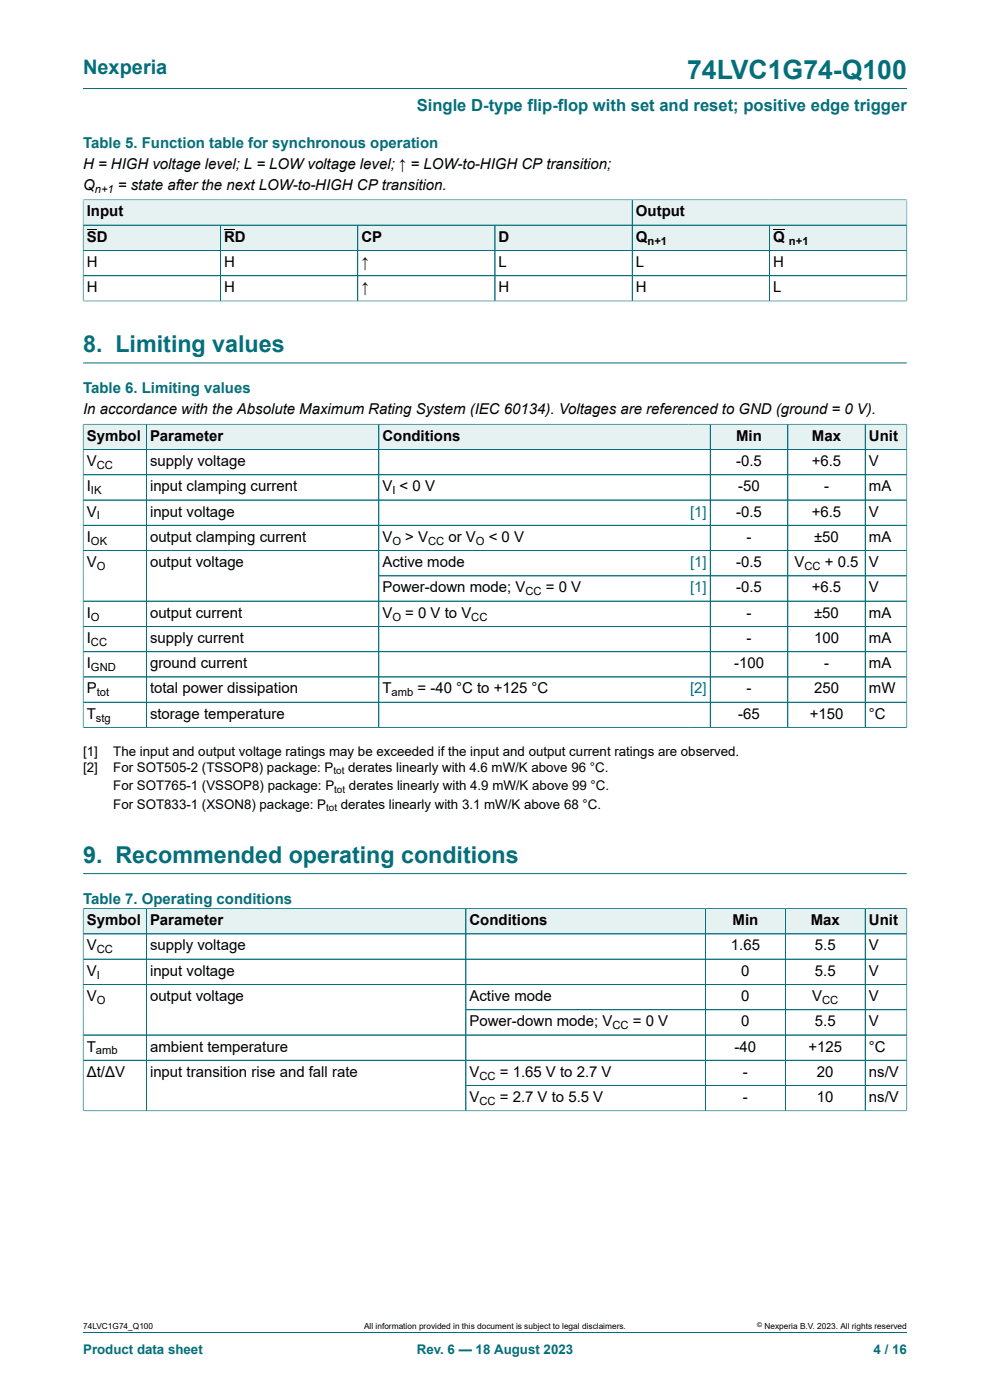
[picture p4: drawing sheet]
<svg xmlns="http://www.w3.org/2000/svg" width="210mm" height="297mm" viewBox="0 0 210 297" stroke-linecap="round" stroke-linejoin="round" font-family="sans-serif">
<defs><g id="words">
<text font-size="5.6" fill="#036f7b" x="145.7" y="16.8">74LVC1G74-Q100</text>
<g font-size="4.9" fill="#036f7b">
<text x="17.6" y="74.7">8. Limiting values</text>
<text x="17.6" y="183">9. Recommended operating conditions</text>
</g>
<text font-size="4.2" fill="#036f7b" x="17.6" y="15.6">Nexperia</text>
<text font-size="3.5" fill="#036f7b" x="88.4" y="23.7">Single D-type flip-flop with set and reset; positive edge trigger</text>
<g font-size="3.2" fill="#036f7b">
<text x="17.6" y="31.3">Table 5. Function table for synchronous operation</text>
<text x="17.6" y="83.3">Table 6. Limiting values</text>
<text x="17.6" y="191.7">Table 7. Operating conditions</text>
</g>
<g font-size="3.2">
<text x="17.6" y="35.8">H = HIGH voltage level; L = LOW voltage level; ↑ = LOW-to-HIGH CP transition;</text>
<text x="17.6" y="40.3">Q</text>
<text x="25" y="40.3">= state after the next LOW-to-HIGH CP transition.</text>
<text x="18.4" y="45.9">Input</text>
<text x="134.9" y="45.9">Output</text>
<text x="18.4" y="51.3">SD</text>
<text x="47.5" y="51.3">RD</text>
<text x="76.7" y="51.3">CP</text>
<text x="105.8" y="51.3">D</text>
<text x="134.9" y="51.3">Q</text>
<text x="164" y="51.3">Q</text>
<text x="18.4" y="56.6">H</text>
<text x="47.5" y="56.6">H</text>
<text x="76.7" y="56.6">↑</text>
<text x="105.8" y="56.6">L</text>
<text x="134.9" y="56.6">L</text>
<text x="164" y="56.6">H</text>
<text x="18.4" y="62">H</text>
<text x="47.5" y="62">H</text>
<text x="76.7" y="62">↑</text>
<text x="105.8" y="62">H</text>
<text x="134.9" y="62">H</text>
<text x="164" y="62">L</text>
<text x="17.6" y="87.9">In accordance with the Absolute Maximum Rating System (IEC 60134). Voltages are referenced to GND (ground = 0 V).</text>
<text x="18.4" y="93.5">Symbol</text>
<text x="31.8" y="93.5">Parameter</text>
<text x="81.1" y="93.5">Conditions</text>
<text x="156.2" y="93.5">Min</text>
<text x="172.2" y="93.5">Max</text>
<text x="184.3" y="93.5">Unit</text>
<text x="18.4" y="98.9">V</text>
<text x="31.8" y="98.9">supply voltage</text>
<text x="156.2" y="98.9">-0.5</text>
<text x="172.2" y="98.9">+6.5</text>
<text x="184.3" y="98.9">V</text>
<text x="18.4" y="104.2">I</text>
<text x="31.8" y="104.2">input clamping current</text>
<text x="81.1" y="104.2">V &lt; 0 V</text>
<text x="156.6" y="104.2">-50</text>
<text x="174.8" y="104.2">-</text>
<text x="184.3" y="104.2">mA</text>
<text x="18.4" y="109.6">V</text>
<text x="31.8" y="109.6">input voltage</text>
<text x="156.2" y="109.6">-0.5</text>
<text x="172.2" y="109.6">+6.5</text>
<text x="184.3" y="109.6">V</text>
<text x="18.4" y="114.9">I</text>
<text x="31.8" y="114.9">output clamping current</text>
<text x="81.1" y="114.9">V</text>
<text x="86" y="114.9">&gt; V</text>
<text x="95.1" y="114.9">or V</text>
<text x="103.7" y="114.9">&lt; 0 V</text>
<text x="158.4" y="114.9">-</text>
<text x="172.7" y="114.9">±50</text>
<text x="184.3" y="114.9">mA</text>
<text x="18.4" y="120.3">V</text>
<text x="31.8" y="120.3">output voltage</text>
<text x="81.1" y="120.3">Active mode</text>
<text x="81.1" y="125.7">Power-down mode; V</text>
<text x="115.8" y="125.7">= 0 V</text>
<text x="156.2" y="120.3">-0.5</text>
<text x="156.2" y="125.7">-0.5</text>
<text x="168.5" y="120.3">V</text>
<text x="172.2" y="125.7">+6.5</text>
<text x="175" y="120.3">+ 0.5</text>
<text x="184.3" y="120.3">V</text>
<text x="184.3" y="125.7">V</text>
<text x="18.4" y="131">I</text>
<text x="31.8" y="131">output current</text>
<text x="81.1" y="131">V</text>
<text x="86" y="131">= 0 V to V</text>
<text x="158.4" y="131">-</text>
<text x="172.7" y="131">±50</text>
<text x="184.3" y="131">mA</text>
<text x="18.4" y="136.4">I</text>
<text x="31.8" y="136.4">supply current</text>
<text x="158.4" y="136.4">-</text>
<text x="172.7" y="136.4">100</text>
<text x="184.3" y="136.4">mA</text>
<text x="18.4" y="141.8">I</text>
<text x="31.8" y="141.8">ground current</text>
<text x="155.7" y="141.8">-100</text>
<text x="174.8" y="141.8">-</text>
<text x="184.3" y="141.8">mA</text>
<text x="18.4" y="147.1">P</text>
<text x="31.8" y="147.1">total power dissipation</text>
<text x="81.1" y="147.1">T</text>
<text x="88.6" y="147.1">= -40 °C to +125 °C</text>
<text x="158.4" y="147.1">-</text>
<text x="172.7" y="147.1">250</text>
<text x="184.3" y="147.1">mW</text>
<text x="18.4" y="152.5">T</text>
<text x="31.8" y="152.5">storage temperature</text>
<text x="156.6" y="152.5">-65</text>
<text x="171.8" y="152.5">+150</text>
<text x="184.3" y="152.5">°C</text>
<text x="18.4" y="196.3">Symbol</text>
<text x="31.8" y="196.3">Parameter</text>
<text x="99.6" y="196.3">Conditions</text>
<text x="155.4" y="196.3">Min</text>
<text x="172" y="196.3">Max</text>
<text x="184.3" y="196.3">Unit</text>
<text x="18.4" y="201.6">V</text>
<text x="31.8" y="201.6">supply voltage</text>
<text x="155" y="201.6">1.65</text>
<text x="172.9" y="201.6">5.5</text>
<text x="184.3" y="201.6">V</text>
<text x="18.4" y="207">V</text>
<text x="31.8" y="207">input voltage</text>
<text x="157.2" y="207">0</text>
<text x="172.9" y="207">5.5</text>
<text x="184.3" y="207">V</text>
<text x="18.4" y="212.3">V</text>
<text x="31.8" y="212.3">output voltage</text>
<text x="99.6" y="212.3">Active mode</text>
<text x="157.2" y="212.3">0</text>
<text x="172.3" y="212.3">V</text>
<text x="184.3" y="212.3">V</text>
<text x="99.6" y="217.7">Power-down mode; V</text>
<text x="134.2" y="217.7">= 0 V</text>
<text x="157.2" y="217.7">0</text>
<text x="172.9" y="217.7">5.5</text>
<text x="184.3" y="217.7">V</text>
<text x="18.4" y="223.1">T</text>
<text x="31.8" y="223.1">ambient temperature</text>
<text x="155.8" y="223.1">-40</text>
<text x="171.5" y="223.1">+125</text>
<text x="184.3" y="223.1">°C</text>
<text x="18.4" y="228.4">Δt/ΔV</text>
<text x="31.8" y="228.4">input transition rise and fall rate</text>
<text x="99.6" y="228.4">V</text>
<text x="99.6" y="233.8">V</text>
<text x="106" y="228.4">= 1.65 V to 2.7 V</text>
<text x="106" y="233.8">= 2.7 V to 5.5 V</text>
<text x="157.6" y="228.4">-</text>
<text x="157.6" y="233.8">-</text>
<text x="173.3" y="228.4">20</text>
<text x="173.3" y="233.8">10</text>
<text x="184.3" y="228.4">ns/V</text>
<text x="184.3" y="233.8">ns/V</text>
</g>
<g font-size="3.2" fill="#00f">
<text x="146.4" y="109.6">[1]</text>
<text x="146.4" y="120.3">[1]</text>
<text x="146.4" y="125.7">[1]</text>
<text x="146.4" y="147.1">[2]</text>
</g>
<g font-size="2.8">
<text x="17.6" y="160.3">[1]</text>
<text x="24" y="160.3">The input and output voltage ratings may be exceeded if the input and output current ratings are observed.</text>
<text x="17.6" y="163.7">[2]</text>
<text x="24" y="163.7">For SOT505-2 (TSSOP8) package: P</text>
<text x="24" y="167.6">For SOT765-1 (VSSOP8) package: P</text>
<text x="73.9" y="163.7">derates linearly with 4.6 mW/K above 96 °C.</text>
<text x="74" y="167.6">derates linearly with 4.9 mW/K above 99 °C.</text>
<text x="24" y="171.6">For SOT833-1 (XSON8) package: P</text>
<text x="72.3" y="171.6">derates linearly with 3.1 mW/K above 68 °C.</text>
</g>
<g font-size="2.8" fill="#036f7b">
<text x="17.6" y="287.2">Product data sheet</text>
<text x="88.4" y="287.2">Rev. 6 — 18 August 2023</text>
<text x="185.3" y="287.2">4 / 16</text>
</g>
<g font-size="2.4">
<text x="20.1" y="40.9">n+1</text>
<text x="137.4" y="51.9">n+1</text>
<text x="167.4" y="51.9">n+1</text>
<text x="20.5" y="99.5">CC</text>
<text x="19.3" y="104.8">IK</text>
<text x="83.2" y="104.8">I</text>
<text x="20.5" y="110.2">I</text>
<text x="19.3" y="115.6">OK</text>
<text x="83.2" y="115.6">O</text>
<text x="90.8" y="115.6">CC</text>
<text x="100.9" y="115.6">O</text>
<text x="20.5" y="120.9">O</text>
<text x="170.7" y="120.9">CC</text>
<text x="19.3" y="131.6">O</text>
<text x="83.2" y="131.6">O</text>
<text x="100" y="131.6">CC</text>
<text x="111.5" y="126.3">CC</text>
<text x="19.3" y="137">CC</text>
<text x="19.3" y="142.4">GND</text>
<text x="20.5" y="147.7">tot</text>
<text x="83.1" y="147.7">amb</text>
<text x="20.4" y="153.1">stg</text>
<text x="20.5" y="202.2">CC</text>
<text x="20.5" y="207.6">I</text>
<text x="20.5" y="213">O</text>
<text x="174.4" y="213">CC</text>
<text x="129.9" y="218.3">CC</text>
<text x="20.4" y="223.7">amb</text>
<text x="101.7" y="229.1">CC</text>
<text x="101.7" y="234.4">CC</text>
</g>
<g font-size="2.1">
<text x="70.7" y="164.2">tot</text>
<text x="69.2" y="172.1">tot</text>
<text x="70.9" y="168.2">tot</text>
</g>
<g font-size="1.8">
<text x="17.6" y="282">74LVC1G74_Q100</text>
<text x="77.2" y="282">All information provided in this document is subject to legal disclaimers.</text>
<text x="162.2" y="282">Nexperia B.V. 2023. All rights reserved</text>
</g>
<text font-size="1.4" x="160.6" y="281.6">©</text>
</g></defs>
<path d="M17.6 18.8h174.8M17.6 42.3v5.5h116.5v-5.4h-116.5" fill="none" stroke="#036f7b" stroke-width=".21"/>
<path d="M17.7 42.5h116.3v5.2h-116.3z" fill="#e6f1f2"/>
<path d="M192.4 42.3v5.5h-58.3v-5.4h58.3" fill="none" stroke="#036f7b" stroke-width=".21"/>
<g fill="#e6f1f2">
<path d="M134.2 42.5h58.1v5.2h-58.1z"/>
<path d="M17.7 47.8h29v5.3h-29z"/>
</g>
<path d="M17.6 47.8h29.2v5.3h-29.2z" fill="none" stroke="#036f7b" stroke-width=".21"/>
<path d="M18.4 48.8h2.1" fill="none" stroke="#000" stroke-width=".21"/>
<path d="M46.8 47.8h29v5.3h-29z" fill="#e6f1f2"/>
<path d="M46.8 47.8h29.1v5.3h-29.1z" fill="none" stroke="#036f7b" stroke-width=".21"/>
<path d="M47.5 48.8h2.3" fill="none" stroke="#000" stroke-width=".21"/>
<path d="M75.9 47.8h29v5.3h-29z" fill="#e6f1f2"/>
<path d="M75.9 47.8h29.1v5.3h-29.1z" fill="none" stroke="#036f7b" stroke-width=".21"/>
<path d="M105.1 47.8h28.9v5.3h-28.9z" fill="#e6f1f2"/>
<path d="M105 47.8h29.1v5.3h-29.1z" fill="none" stroke="#036f7b" stroke-width=".21"/>
<path d="M134.2 47.8h29v5.3h-29z" fill="#e6f1f2"/>
<path d="M134.1 47.8h29.1v5.3h-29.1z" fill="none" stroke="#036f7b" stroke-width=".21"/>
<path d="M163.3 47.8h29v5.3h-29z" fill="#e6f1f2"/>
<g fill="none" stroke="#036f7b" stroke-width=".21">
<path d="M17.6 53.1h174.8M17.6 58.5h174.8M17.6 42.5v21.4M17.7 47.8h174.7M17.7 42.4h174.6M46.8 47.8v16.1M75.9 47.8v16.1M105 47.8v16.1M134.1 42.5v21.4M163.2 47.8v16.1M192.4 42.5v21.4M17.6 63.9h174.8"/>
<path d="M17.6 77h174.8"/>
</g>
<path d="M164 48.8h2.5" fill="none" stroke="#000" stroke-width=".21"/>
<path d="M17.7 90.1h13.3v5.2h-13.3z" fill="#e6f1f2"/>
<path d="M17.6 89.9v5.5h13.4v-5.4h-13.4" fill="none" stroke="#036f7b" stroke-width=".21"/>
<path d="M31.1 90.1h49.2v5.2h-49.2z" fill="#e6f1f2"/>
<path d="M31 90h49.3v5.4h-49.3z" fill="none" stroke="#036f7b" stroke-width=".21"/>
<path d="M80.4 90.1h65.7v5.2h-65.7z" fill="#e6f1f2"/>
<path d="M146.1 90h-65.8v5.4h65.8" fill="none" stroke="#036f7b" stroke-width=".21"/>
<path d="M146.1 90.1h4.5v5.2h-4.5z" fill="#e6f1f2"/>
<path d="M146.1 90h4.6v5.4h-4.6" fill="none" stroke="#036f7b" stroke-width=".21"/>
<path d="M150.7 90.1h16.3v5.2h-16.3z" fill="#e6f1f2"/>
<path d="M150.7 90h16.4v5.4h-16.4z" fill="none" stroke="#036f7b" stroke-width=".21"/>
<path d="M167.2 90.1h16.3v5.2h-16.3z" fill="#e6f1f2"/>
<path d="M167.1 90h16.4v5.4h-16.4z" fill="none" stroke="#036f7b" stroke-width=".21"/>
<path d="M183.6 90.1h8.7v5.2h-8.7z" fill="#e6f1f2"/>
<g fill="none" stroke="#036f7b" stroke-width=".21">
<path d="M17.6 90.1v64.3M17.7 90h174.7M31 90.1v64.2M80.3 90.1v64.2M150.7 90.1v64.2M167.1 90.1v64.2M183.5 90v64.3M192.4 89.9v64.5M192.4 95.4h-174.8M17.6 100.7h174.8M17.6 106.1h174.8M17.6 111.4h174.8"/>
<path d="M17.6 116.8h174.8M17.6 127.5h174.8M80.3 122.2h112.1M192.4 132.9h-174.8M192.4 138.3h-174.8M17.6 154.3h174.8M17.6 143.6h174.8M192.4 149h-174.8M17.6 185.3h174.8"/>
</g>
<path d="M17.7 192.8h13.3v5.2h-13.3z" fill="#e6f1f2"/>
<path d="M17.6 192.7v5.4h13.4v-5.3h-13.4" fill="none" stroke="#036f7b" stroke-width=".21"/>
<path d="M31.1 192.8h67.6v5.2h-67.6z" fill="#e6f1f2"/>
<path d="M31 192.8h67.8v5.3h-67.8z" fill="none" stroke="#036f7b" stroke-width=".21"/>
<path d="M98.9 192.8h50.7v5.2h-50.7z" fill="#e6f1f2"/>
<path d="M98.8 192.8h50.9v5.3h-50.9z" fill="none" stroke="#036f7b" stroke-width=".21"/>
<path d="M149.7 192.8h16.8v5.2h-16.8z" fill="#e6f1f2"/>
<path d="M149.7 192.8h16.9v5.3h-16.9z" fill="none" stroke="#036f7b" stroke-width=".21"/>
<path d="M166.7 192.8h16.8v5.2h-16.8z" fill="#e6f1f2"/>
<path d="M166.6 192.8h16.9v5.3h-16.9z" fill="none" stroke="#036f7b" stroke-width=".21"/>
<path d="M183.6 192.8h8.7v5.2h-8.7z" fill="#e6f1f2"/>
<g fill="none" stroke="#036f7b" stroke-width=".21">
<path d="M17.6 198.1h174.8M17.6 192.8v42.9M17.7 192.8h174.7M31 192.8v42.9M98.8 192.8v42.9M149.7 192.8v42.9M166.6 192.8v42.9M183.5 192.8v42.9M192.4 192.7v43M17.6 208.8h174.8M192.4 203.5h-174.8M192.4 214.2h-93.6"/>
<path d="M192.4 219.6h-174.8M98.8 230.3h93.6M192.4 224.9h-174.8M192.4 235.7h-174.8M17.6 282.6h174.8"/>
</g>
<use href="#words"/>
</svg>
